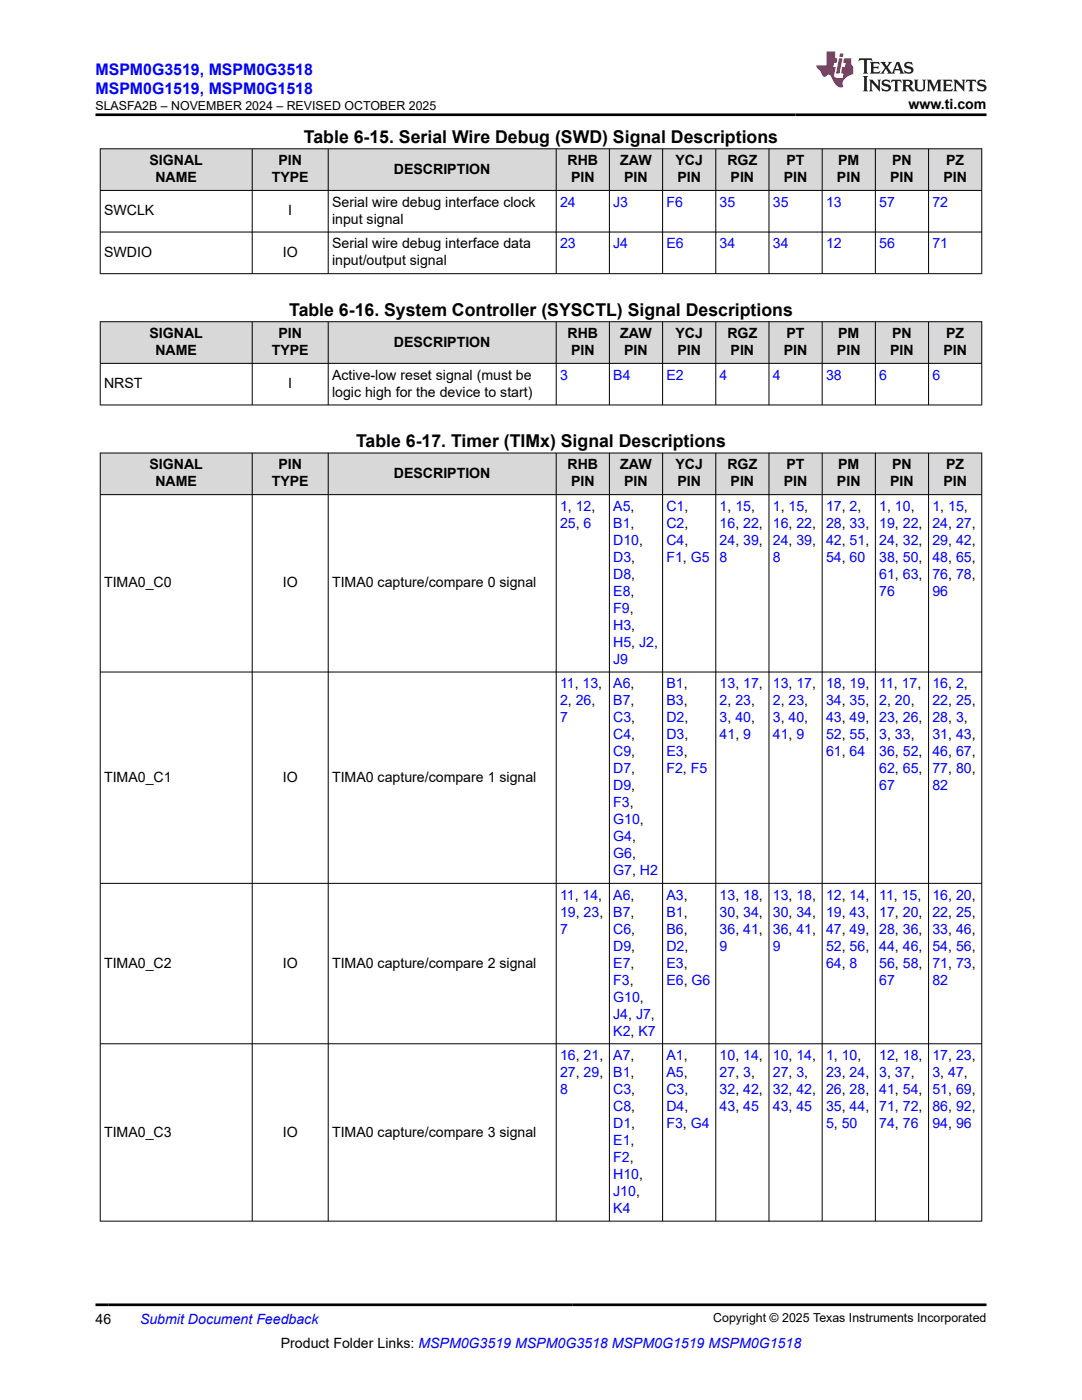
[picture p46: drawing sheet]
<svg xmlns="http://www.w3.org/2000/svg" width="216mm" height="279mm" viewBox="0 0 216 279" stroke-linecap="round" stroke-linejoin="round" font-family="sans-serif">
<defs><g id="words">
<g font-size="3.5">
<text x="60.7" y="28.5">Table 6-15. Serial Wire Debug (SWD) Signal Descriptions</text>
<text x="57.7" y="63">Table 6-16. System Controller (SYSCTL) Signal Descriptions</text>
<text x="71.1" y="89.2">Table 6-17. Timer (TIMx) Signal Descriptions</text>
</g>
<g font-size="3.2" fill="#00f">
<text x="19.1" y="14.9">MSPM0G3519, MSPM0G3518</text>
<text x="19.1" y="18.7">MSPM0G1519, MSPM0G1518</text>
</g>
<g font-size="2.8">
<text x="181.3" y="21.8">www.ti.com</text>
<text x="29.8" y="33">SIGNAL</text>
<text x="55.6" y="33">PIN</text>
<text x="78.6" y="34.7">DESCRIPTION</text>
<text x="113.2" y="33">RHB</text>
<text x="123.8" y="33">ZAW</text>
<text x="134.8" y="33">YCJ</text>
<text x="145.2" y="33">RGZ</text>
<text x="156.9" y="33">PT</text>
<text x="167.2" y="33">PM</text>
<text x="178" y="33">PN</text>
<text x="188.8" y="33">PZ</text>
<text x="31" y="36.4">NAME</text>
<text x="54.2" y="36.4">TYPE</text>
<text x="66.3" y="41.3">Serial wire debug interface clock</text>
<text x="113.9" y="36.4">PIN</text>
<text x="124.6" y="36.4">PIN</text>
<text x="135.2" y="36.4">PIN</text>
<text x="145.8" y="36.4">PIN</text>
<text x="156.4" y="36.4">PIN</text>
<text x="167" y="36.4">PIN</text>
<text x="177.6" y="36.4">PIN</text>
<text x="188.2" y="36.4">PIN</text>
<text x="20.8" y="43">SWCLK</text>
<text x="57.5" y="43">I</text>
<text x="66.3" y="44.7">input signal</text>
<text x="20.8" y="51.3">SWDIO</text>
<text x="56.4" y="51.3">IO</text>
<text x="66.3" y="49.6">Serial wire debug interface data</text>
<text x="66.3" y="53">input/output signal</text>
<text x="29.8" y="67.5">SIGNAL</text>
<text x="31" y="70.9">NAME</text>
<text x="54.2" y="70.9">TYPE</text>
<text x="55.6" y="67.5">PIN</text>
<text x="78.6" y="69.2">DESCRIPTION</text>
<text x="113.2" y="67.5">RHB</text>
<text x="113.9" y="70.9">PIN</text>
<text x="123.8" y="67.5">ZAW</text>
<text x="124.6" y="70.9">PIN</text>
<text x="134.8" y="67.5">YCJ</text>
<text x="135.2" y="70.9">PIN</text>
<text x="145.2" y="67.5">RGZ</text>
<text x="145.8" y="70.9">PIN</text>
<text x="156.4" y="70.9">PIN</text>
<text x="156.9" y="67.5">PT</text>
<text x="167" y="70.9">PIN</text>
<text x="167.2" y="67.5">PM</text>
<text x="177.6" y="70.9">PIN</text>
<text x="178" y="67.5">PN</text>
<text x="188.2" y="70.9">PIN</text>
<text x="188.8" y="67.5">PZ</text>
<text x="20.8" y="77.5">NRST</text>
<text x="57.5" y="77.5">I</text>
<text x="66.3" y="75.8">Active-low reset signal (must be</text>
<text x="66.3" y="79.2">logic high for the device to start)</text>
<text x="29.8" y="93.7">SIGNAL</text>
<text x="55.6" y="93.7">PIN</text>
<text x="78.6" y="95.4">DESCRIPTION</text>
<text x="113.2" y="93.7">RHB</text>
<text x="123.8" y="93.7">ZAW</text>
<text x="134.8" y="93.7">YCJ</text>
<text x="145.2" y="93.7">RGZ</text>
<text x="156.9" y="93.7">PT</text>
<text x="167.2" y="93.7">PM</text>
<text x="178" y="93.7">PN</text>
<text x="188.8" y="93.7">PZ</text>
<text x="31" y="97.1">NAME</text>
<text x="54.2" y="97.1">TYPE</text>
<text x="113.9" y="97.1">PIN</text>
<text x="124.6" y="97.1">PIN</text>
<text x="135.2" y="97.1">PIN</text>
<text x="145.8" y="97.1">PIN</text>
<text x="156.4" y="97.1">PIN</text>
<text x="167" y="97.1">PIN</text>
<text x="177.6" y="97.1">PIN</text>
<text x="188.2" y="97.1">PIN</text>
<text x="20.8" y="117.2">TIMA0_C0</text>
<text x="56.4" y="117.2">IO</text>
<text x="66.3" y="117.2">TIMA0 capture/compare 0 signal</text>
<text x="20.8" y="156">TIMA0_C1</text>
<text x="56.4" y="156">IO</text>
<text x="66.3" y="156">TIMA0 capture/compare 1 signal</text>
<text x="20.8" y="193.1">TIMA0_C2</text>
<text x="56.4" y="193.1">IO</text>
<text x="66.3" y="193.1">TIMA0 capture/compare 2 signal</text>
<text x="20.8" y="226.8">TIMA0_C3</text>
<text x="56.4" y="226.8">IO</text>
<text x="66.3" y="226.8">TIMA0 capture/compare 3 signal</text>
<text x="19.1" y="264.2">46</text>
<text x="56" y="269">Product Folder Links: MSPM0G3519 MSPM0G3518 MSPM0G1519 MSPM0G1518</text>
</g>
<g font-size="2.8" fill="#00f">
<text x="111.8" y="41.3">24</text>
<text x="122.4" y="41.3">J3</text>
<text x="133" y="41.3">F6</text>
<text x="143.6" y="41.3">35</text>
<text x="154.2" y="41.3">35</text>
<text x="164.8" y="41.3">13</text>
<text x="175.4" y="41.3">57</text>
<text x="186.1" y="41.3">72</text>
<text x="111.8" y="49.6">23</text>
<text x="122.4" y="49.6">J4</text>
<text x="133" y="49.6">E6</text>
<text x="143.6" y="49.6">34</text>
<text x="154.2" y="49.6">34</text>
<text x="164.8" y="49.6">12</text>
<text x="175.4" y="49.6">56</text>
<text x="186.1" y="49.6">71</text>
<text x="111.8" y="75.8">3</text>
<text x="122.4" y="75.8">B4</text>
<text x="133" y="75.8">E2</text>
<text x="143.6" y="75.8">4</text>
<text x="154.2" y="75.8">4</text>
<text x="164.8" y="75.8">38</text>
<text x="175.4" y="75.8">6</text>
<text x="186.1" y="75.8">6</text>
<text x="111.8" y="102">1, 12,</text>
<text x="122.4" y="102">A5,</text>
<text x="133" y="102">C1,</text>
<text x="143.6" y="102">1, 15,</text>
<text x="154.2" y="102">1, 15,</text>
<text x="164.8" y="102">17, 2,</text>
<text x="175.4" y="102">1, 10,</text>
<text x="186.1" y="102">1, 15,</text>
<text x="111.8" y="105.4">25, 6</text>
<text x="122.4" y="105.4">B1,</text>
<text x="133" y="105.4">C2,</text>
<text x="143.6" y="105.4">16, 22,</text>
<text x="154.2" y="105.4">16, 22,</text>
<text x="164.8" y="105.4">28, 33,</text>
<text x="175.4" y="105.4">19, 22,</text>
<text x="186.1" y="105.4">24, 27,</text>
<text x="122.4" y="108.8">D10,</text>
<text x="122.4" y="112.1">D3,</text>
<text x="133" y="108.8">C4,</text>
<text x="133" y="112.1">F1, G5</text>
<text x="143.6" y="108.8">24, 39,</text>
<text x="143.6" y="112.1">8</text>
<text x="154.2" y="108.8">24, 39,</text>
<text x="154.2" y="112.1">8</text>
<text x="164.8" y="108.8">42, 51,</text>
<text x="164.8" y="112.1">54, 60</text>
<text x="175.4" y="108.8">24, 32,</text>
<text x="175.4" y="112.1">38, 50,</text>
<text x="186.1" y="108.8">29, 42,</text>
<text x="186.1" y="112.1">48, 65,</text>
<text x="122.4" y="115.5">D8,</text>
<text x="122.4" y="118.9">E8,</text>
<text x="175.4" y="115.5">61, 63,</text>
<text x="175.4" y="118.9">76</text>
<text x="186.1" y="115.5">76, 78,</text>
<text x="186.1" y="118.9">96</text>
<text x="122.4" y="122.3">F9,</text>
<text x="122.4" y="125.7">H3,</text>
<text x="122.4" y="129.1">H5, J2,</text>
<text x="111.8" y="137.4">11, 13,</text>
<text x="122.4" y="132.5">J9</text>
<text x="122.4" y="137.4">A6,</text>
<text x="133" y="137.4">B1,</text>
<text x="143.6" y="137.4">13, 17,</text>
<text x="154.2" y="137.4">13, 17,</text>
<text x="164.8" y="137.4">18, 19,</text>
<text x="175.4" y="137.4">11, 17,</text>
<text x="186.1" y="137.4">16, 2,</text>
<text x="111.8" y="140.8">2, 26,</text>
<text x="122.4" y="140.8">B7,</text>
<text x="133" y="140.8">B3,</text>
<text x="143.6" y="140.8">2, 23,</text>
<text x="154.2" y="140.8">2, 23,</text>
<text x="164.8" y="140.8">34, 35,</text>
<text x="175.4" y="140.8">2, 20,</text>
<text x="186.1" y="140.8">22, 25,</text>
<text x="111.8" y="144.2">7</text>
<text x="122.4" y="144.2">C3,</text>
<text x="122.4" y="147.6">C4,</text>
<text x="133" y="144.2">D2,</text>
<text x="133" y="147.6">D3,</text>
<text x="143.6" y="144.2">3, 40,</text>
<text x="143.6" y="147.6">41, 9</text>
<text x="154.2" y="144.2">3, 40,</text>
<text x="154.2" y="147.6">41, 9</text>
<text x="164.8" y="144.2">43, 49,</text>
<text x="164.8" y="147.6">52, 55,</text>
<text x="175.4" y="144.2">23, 26,</text>
<text x="175.4" y="147.6">3, 33,</text>
<text x="186.1" y="144.2">28, 3,</text>
<text x="186.1" y="147.6">31, 43,</text>
<text x="122.4" y="150.9">C9,</text>
<text x="122.4" y="154.3">D7,</text>
<text x="133" y="150.9">E3,</text>
<text x="133" y="154.3">F2, F5</text>
<text x="164.8" y="150.9">61, 64</text>
<text x="175.4" y="150.9">36, 52,</text>
<text x="175.4" y="154.3">62, 65,</text>
<text x="186.1" y="150.9">46, 67,</text>
<text x="186.1" y="154.3">77, 80,</text>
<text x="122.4" y="157.7">D9,</text>
<text x="122.4" y="161.1">F3,</text>
<text x="175.4" y="157.7">67</text>
<text x="186.1" y="157.7">82</text>
<text x="122.4" y="164.5">G10,</text>
<text x="122.4" y="167.9">G4,</text>
<text x="122.4" y="171.3">G6,</text>
<text x="111.8" y="179.6">11, 14,</text>
<text x="122.4" y="174.6">G7, H2</text>
<text x="122.4" y="179.6">A6,</text>
<text x="133" y="179.6">A3,</text>
<text x="143.6" y="179.6">13, 18,</text>
<text x="154.2" y="179.6">13, 18,</text>
<text x="164.8" y="179.6">12, 14,</text>
<text x="175.4" y="179.6">11, 15,</text>
<text x="186.1" y="179.6">16, 20,</text>
<text x="111.8" y="183">19, 23,</text>
<text x="122.4" y="183">B7,</text>
<text x="133" y="183">B1,</text>
<text x="143.6" y="183">30, 34,</text>
<text x="154.2" y="183">30, 34,</text>
<text x="164.8" y="183">19, 43,</text>
<text x="175.4" y="183">17, 20,</text>
<text x="186.1" y="183">22, 25,</text>
<text x="111.8" y="186.3">7</text>
<text x="122.4" y="186.3">C6,</text>
<text x="122.4" y="189.7">D9,</text>
<text x="133" y="186.3">B6,</text>
<text x="133" y="189.7">D2,</text>
<text x="143.6" y="186.3">36, 41,</text>
<text x="143.6" y="189.7">9</text>
<text x="154.2" y="186.3">36, 41,</text>
<text x="154.2" y="189.7">9</text>
<text x="164.8" y="186.3">47, 49,</text>
<text x="164.8" y="189.7">52, 56,</text>
<text x="175.4" y="186.3">28, 36,</text>
<text x="175.4" y="189.7">44, 46,</text>
<text x="186.1" y="186.3">33, 46,</text>
<text x="186.1" y="189.7">54, 56,</text>
<text x="122.4" y="193.1">E7,</text>
<text x="122.4" y="196.5">F3,</text>
<text x="133" y="193.1">E3,</text>
<text x="133" y="196.5">E6, G6</text>
<text x="164.8" y="193.1">64, 8</text>
<text x="175.4" y="193.1">56, 58,</text>
<text x="175.4" y="196.5">67</text>
<text x="186.1" y="193.1">71, 73,</text>
<text x="186.1" y="196.5">82</text>
<text x="122.4" y="199.9">G10,</text>
<text x="122.4" y="203.3">J4, J7,</text>
<text x="122.4" y="206.7">K2, K7</text>
<text x="111.8" y="211.6">16, 21,</text>
<text x="111.8" y="215">27, 29,</text>
<text x="122.4" y="211.6">A7,</text>
<text x="122.4" y="215">B1,</text>
<text x="133" y="211.6">A1,</text>
<text x="133" y="215">A5,</text>
<text x="143.6" y="211.6">10, 14,</text>
<text x="143.6" y="215">27, 3,</text>
<text x="154.2" y="211.6">10, 14,</text>
<text x="154.2" y="215">27, 3,</text>
<text x="164.8" y="211.6">1, 10,</text>
<text x="164.8" y="215">23, 24,</text>
<text x="175.4" y="211.6">12, 18,</text>
<text x="175.4" y="215">3, 37,</text>
<text x="186.1" y="211.6">17, 23,</text>
<text x="186.1" y="215">3, 47,</text>
<text x="111.8" y="218.4">8</text>
<text x="122.4" y="218.4">C3,</text>
<text x="122.4" y="221.7">C8,</text>
<text x="133" y="218.4">C3,</text>
<text x="133" y="221.7">D4,</text>
<text x="143.6" y="218.4">32, 42,</text>
<text x="143.6" y="221.7">43, 45</text>
<text x="154.2" y="218.4">32, 42,</text>
<text x="154.2" y="221.7">43, 45</text>
<text x="164.8" y="218.4">26, 28,</text>
<text x="164.8" y="221.7">35, 44,</text>
<text x="175.4" y="218.4">41, 54,</text>
<text x="175.4" y="221.7">71, 72,</text>
<text x="186.1" y="218.4">51, 69,</text>
<text x="186.1" y="221.7">86, 92,</text>
<text x="122.4" y="225.1">D1,</text>
<text x="133" y="225.1">F3, G4</text>
<text x="164.8" y="225.1">5, 50</text>
<text x="175.4" y="225.1">74, 76</text>
<text x="186.1" y="225.1">94, 96</text>
<text x="122.4" y="228.5">E1,</text>
<text x="122.4" y="231.9">F2,</text>
<text x="122.4" y="235.3">H10,</text>
<text x="122.4" y="238.7">J10,</text>
<text x="122.4" y="242.1">K4</text>
<text x="27.9" y="264.2">Submit Document Feedback</text>
</g>
<g font-size="2.5">
<text x="19.1" y="21.9">SLASFA2B – NOVEMBER 2024 – REVISED OCTOBER 2025</text>
<text x="142.3" y="263.9">Copyright © 2025 Texas Instruments Incorporated</text>
</g>
</g></defs>
<g fill="#d8d8d8">
<path d="M20 29.7h175.9v8.3h-175.9z" fill-rule="evenodd"/>
<path d="M20.1 29.8h30.2v8.1h-30.2z" fill-rule="evenodd"/>
<path d="M50.4 29.8h15v8.1h-15z" fill-rule="evenodd"/>
<path d="M65.6 29.8h45.3v8.1h-45.3z" fill-rule="evenodd"/>
<path d="M111 29.8h10.5v8.1h-10.5z" fill-rule="evenodd"/>
<path d="M121.7 29.8h10.5v8.1h-10.5z" fill-rule="evenodd"/>
<path d="M132.3 29.8h10.5v8.1h-10.5z" fill-rule="evenodd"/>
<path d="M142.9 29.8h10.5v8.1h-10.5z" fill-rule="evenodd"/>
<path d="M153.5 29.8h10.5v8.1h-10.5z" fill-rule="evenodd"/>
<path d="M164.1 29.8h10.5v8.1h-10.5z" fill-rule="evenodd"/>
<path d="M174.7 29.8h10.5v8.1h-10.5z" fill-rule="evenodd"/>
<path d="M185.3 29.8h10.5v8.1h-10.5z" fill-rule="evenodd"/>
</g>
<g fill="none" stroke="#000" stroke-width=".2">
<path d="M19.9 29.7h176.1M19.9 38h176.1M20 29.6v25.1M50.3 29.6v25.1M65.5 29.6v25.1M111 29.6v25.1M121.6 29.6v25.1M132.2 29.6v25.1M142.8 29.6v25.1M153.4 29.6v25.1M164.1 29.6v25.1M174.7 29.6v25.1"/>
<path d="M185.3 29.6v25.1M195.9 29.6v25.1M19.9 46.3h176.1M19.9 54.6h176.1"/>
</g>
<g fill="#d8d8d8">
<path d="M20 64.2h175.9v8.3h-175.9z" fill-rule="evenodd"/>
<path d="M20.1 64.3h30.2v8.2h-30.2z" fill-rule="evenodd"/>
<path d="M50.4 64.3h15v8.2h-15z" fill-rule="evenodd"/>
<path d="M65.6 64.3h45.3v8.2h-45.3z" fill-rule="evenodd"/>
<path d="M111 64.3h10.5v8.2h-10.5z" fill-rule="evenodd"/>
<path d="M121.7 64.3h10.5v8.2h-10.5z" fill-rule="evenodd"/>
<path d="M132.3 64.3h10.5v8.2h-10.5z" fill-rule="evenodd"/>
<path d="M142.9 64.3h10.5v8.2h-10.5z" fill-rule="evenodd"/>
<path d="M153.5 64.3h10.5v8.2h-10.5z" fill-rule="evenodd"/>
<path d="M164.1 64.3h10.5v8.2h-10.5z" fill-rule="evenodd"/>
<path d="M174.7 64.3h10.5v8.2h-10.5z" fill-rule="evenodd"/>
<path d="M185.3 64.3h10.5v8.2h-10.5z" fill-rule="evenodd"/>
</g>
<g fill="none" stroke="#000" stroke-width=".2">
<path d="M19.9 64.2h176.1M19.9 72.5h176.1M20 64.1v16.8M50.3 64.1v16.8M65.5 64.1v16.8M111 64.1v16.8M121.6 64.1v16.8M132.2 64.1v16.8M142.8 64.1v16.8M153.4 64.1v16.8M164.1 64.1v16.8M174.7 64.1v16.8"/>
<path d="M185.3 64.1v16.8M195.9 64.1v16.8M19.9 80.8h176.1"/>
</g>
<g fill="#d8d8d8">
<path d="M20 90.4h175.9v8.3h-175.9z" fill-rule="evenodd"/>
<path d="M20.1 90.5h30.2v8.2h-30.2z" fill-rule="evenodd"/>
<path d="M50.4 90.5h15v8.2h-15z" fill-rule="evenodd"/>
<path d="M65.6 90.5h45.3v8.2h-45.3z" fill-rule="evenodd"/>
<path d="M111 90.5h10.5v8.2h-10.5z" fill-rule="evenodd"/>
<path d="M121.7 90.5h10.5v8.2h-10.5z" fill-rule="evenodd"/>
<path d="M132.3 90.5h10.5v8.2h-10.5z" fill-rule="evenodd"/>
<path d="M142.9 90.5h10.5v8.2h-10.5z" fill-rule="evenodd"/>
<path d="M153.5 90.5h10.5v8.2h-10.5z" fill-rule="evenodd"/>
<path d="M164.1 90.5h10.5v8.2h-10.5z" fill-rule="evenodd"/>
<path d="M174.7 90.5h10.5v8.2h-10.5z" fill-rule="evenodd"/>
<path d="M185.3 90.5h10.5v8.2h-10.5z" fill-rule="evenodd"/>
</g>
<g fill="none" stroke="#000" stroke-width=".2">
<path d="M19.9 90.4h176.1M19.9 98.7h176.1M20 90.3v153.5M50.3 90.3v153.5M65.5 90.3v153.5M111 90.3v153.5M121.6 90.3v153.5M132.2 90.3v153.5M142.8 90.3v153.5M153.4 90.3v153.5M164.1 90.3v153.5M174.7 90.3v153.5"/>
<path d="M185.3 90.3v153.5M195.9 90.3v153.5M19.9 134.1h176.1M19.9 176.3h176.1M19.9 208.3h176.1M19.9 243.7h176.1"/>
</g>
<path d="M171.5 11.6l-.2 .6 .5-.2h.6v.1v2.2l-.2 .4h1l-.2-.4v-2.2v-.1h.5l.6 .2-.2-.6zM173.6 12.4l.2 .3v1.6l-.2 .4h1.9l.1-.6a1.08 1.08 0 0 1-1.3 .2v-.7h.6l.4 .2v-.7l-.4 .2h-.6v-.5l.2-.2a1 1 0 0 1 1 .3l-.1-.5zM175.7 12.4l.9 1.1-1 1.2h.9l-.2-.2 .5-.8 .4 .8-.2 .2h1.6l-.2-.2 .2-.5h.9l.1 .5-.1 .2h.9l-.2-.4-.8-1.9h-.5l-.9 2.1-.9-1.1 .9-1h-.8l.2 .2-.4 .6-.4-.6 .2-.2zM179 12.8l.4 1h-.7zM180.7 12.5a.65 .65 0 0 0-.2 .7 .65 .65 0 0 0 .6 .5l.6 .1 .1 .3a.79 .79 0 0 1-.7 .4 .79 .79 0 0 1-.7-.5l.1 .7 .2-.1a.93 .93 0 0 0 1.1 0 .93 .93 0 0 0 .4-.9 1.46 1.46 0 0 0-1.2-.6l-.1-.3a1.09 1.09 0 0 1 1.2 .2l-.2-.6-.1 .1-.5-.2zM172.2 15.2l.2 .4v2.2l-.2 .4h1l-.2-.4v-2.2l.2-.4zM173.4 15.9l.2 .4v1.5l-.2 .4h.8l-.3-.4 .1-1.3 1.6 1.8v-2l.2-.4h-.7l.1 .2 .1 1.1-1.2-1.3zM176.2 16a.65 .65 0 0 0-.2 .8 .65 .65 0 0 0 .6 .4l.6 .2 .1 .2a.79 .79 0 0 1-.7 .4 .79 .79 0 0 1-.7-.5l.1 .7 .2-.1a.93 .93 0 0 0 1.1 .1 .93 .93 0 0 0 .4-1 1.46 1.46 0 0 0-1.2-.5l-.1-.4a1.09 1.09 0 0 1 1.2 .2l-.1-.6-.2 .1-.5-.1zM177.9 15.9l-.1 .6a.63 .63 0 0 1 .8-.3v1.6l-.3 .4h1l-.2-.4v-1.6a.66 .66 0 0 1 .8 .3l-.1-.6zM180 15.9l.2 .4v1.5l-.2 .4h1l-.2-.2-.1-.7h.5l.1 .2a.79 .79 0 0 0 1.2 .6l-1-.9a.61 .61 0 0 0 .6-.6 .61 .61 0 0 0-.5-.7zM180.8 16.2h.1a.47 .47 0 0 1 .5 .1 .47 .47 0 0 1 .1 .5l-.1 .1-.7 .1zM182.3 15.9l.2 .2a2.27 2.27 0 0 0 .4 2 1.04 1.04 0 0 0 1.7-.7v-1.3l.2-.2h-.8l.2 .4v1.1a.6 .6 0 0 1-.6 .6 .6 .6 0 0 1-.6-.6v-1.1l.3-.4zM184.9 15.9l.2 .4v1.5l-.2 .4h.8l-.3-.4v-1.4l.9 1.9 .9-1.9v1.4l-.3 .4h1l-.2-.4v-1.5l.2-.4h-.8l-.7 1.5-.6-1.5zM188.1 15.9l.2 .4v1.5l-.2 .4h1.9l.1-.6a1.09 1.09 0 0 1-1.3 .2v-.7h.6l.4 .2v-.6l-.4 .2h-.6v-.6l.2-.1a1.01 1.01 0 0 1 1 .3l-.1-.6zM190.2 15.9l.3 .4v1.5l-.3 .4h.8l-.2-.4v-1.3l1.6 1.8v-2l.2-.4h-.7l.2 .2v1.1l-1.2-1.3zM192.8 15.9l-.1 .6a.63 .63 0 0 1 .8-.3v1.6l-.3 .4h1l-.2-.4v-1.6a.66 .66 0 0 1 .8 .3l-.1-.6zM195.2 16a.65 .65 0 0 0-.2 .8 .65 .65 0 0 0 .6 .4l.6 .2 .2 .2a.79 .79 0 0 1-.7 .4 .79 .79 0 0 1-.7-.5l.1 .7 .2-.1a.93 .93 0 0 0 1 .1 .93 .93 0 0 0 .5-1 1.46 1.46 0 0 0-1.3-.5v-.4a1.09 1.09 0 0 1 1.2 .2l-.2-.6-.2 .1-.5-.1z" fill="#231f20"/>
<path d="M164.9 10.3v2.7h-2l.1 .4 .8 1a.95 .95 0 0 0 1 .9 .59 .59 0 0 1 .5-.4 .59 .59 0 0 1 .5 .3l.4 .8a1.59 1.59 0 0 0 2.1 1.4 1.61 1.61 0 0 1 1-2.3l1-.3-.1-1.5a1.59 1.59 0 0 1-.3-1.7h-1.5l-.2 .9h.6l-.2 .9h-.5l-.2 .9v.3l.4 .1-.1 .9h-.7a.73 .73 0 0 1-1-.7l.3-1.5h-.5l.1-.9h.5l.2-.9h-.5v-1.3zM167.4 11.6l-.6 3.1h.7l.6-3.1zM167.6 10.7l-.1 .6h.7l.1-.6z" fill="#ed1c24"/>
<path d="M19.1 22.9h177.8M19.1 260.4h177.8" fill="none" stroke="#000" stroke-width=".53"/>
<use href="#words"/>
</svg>
